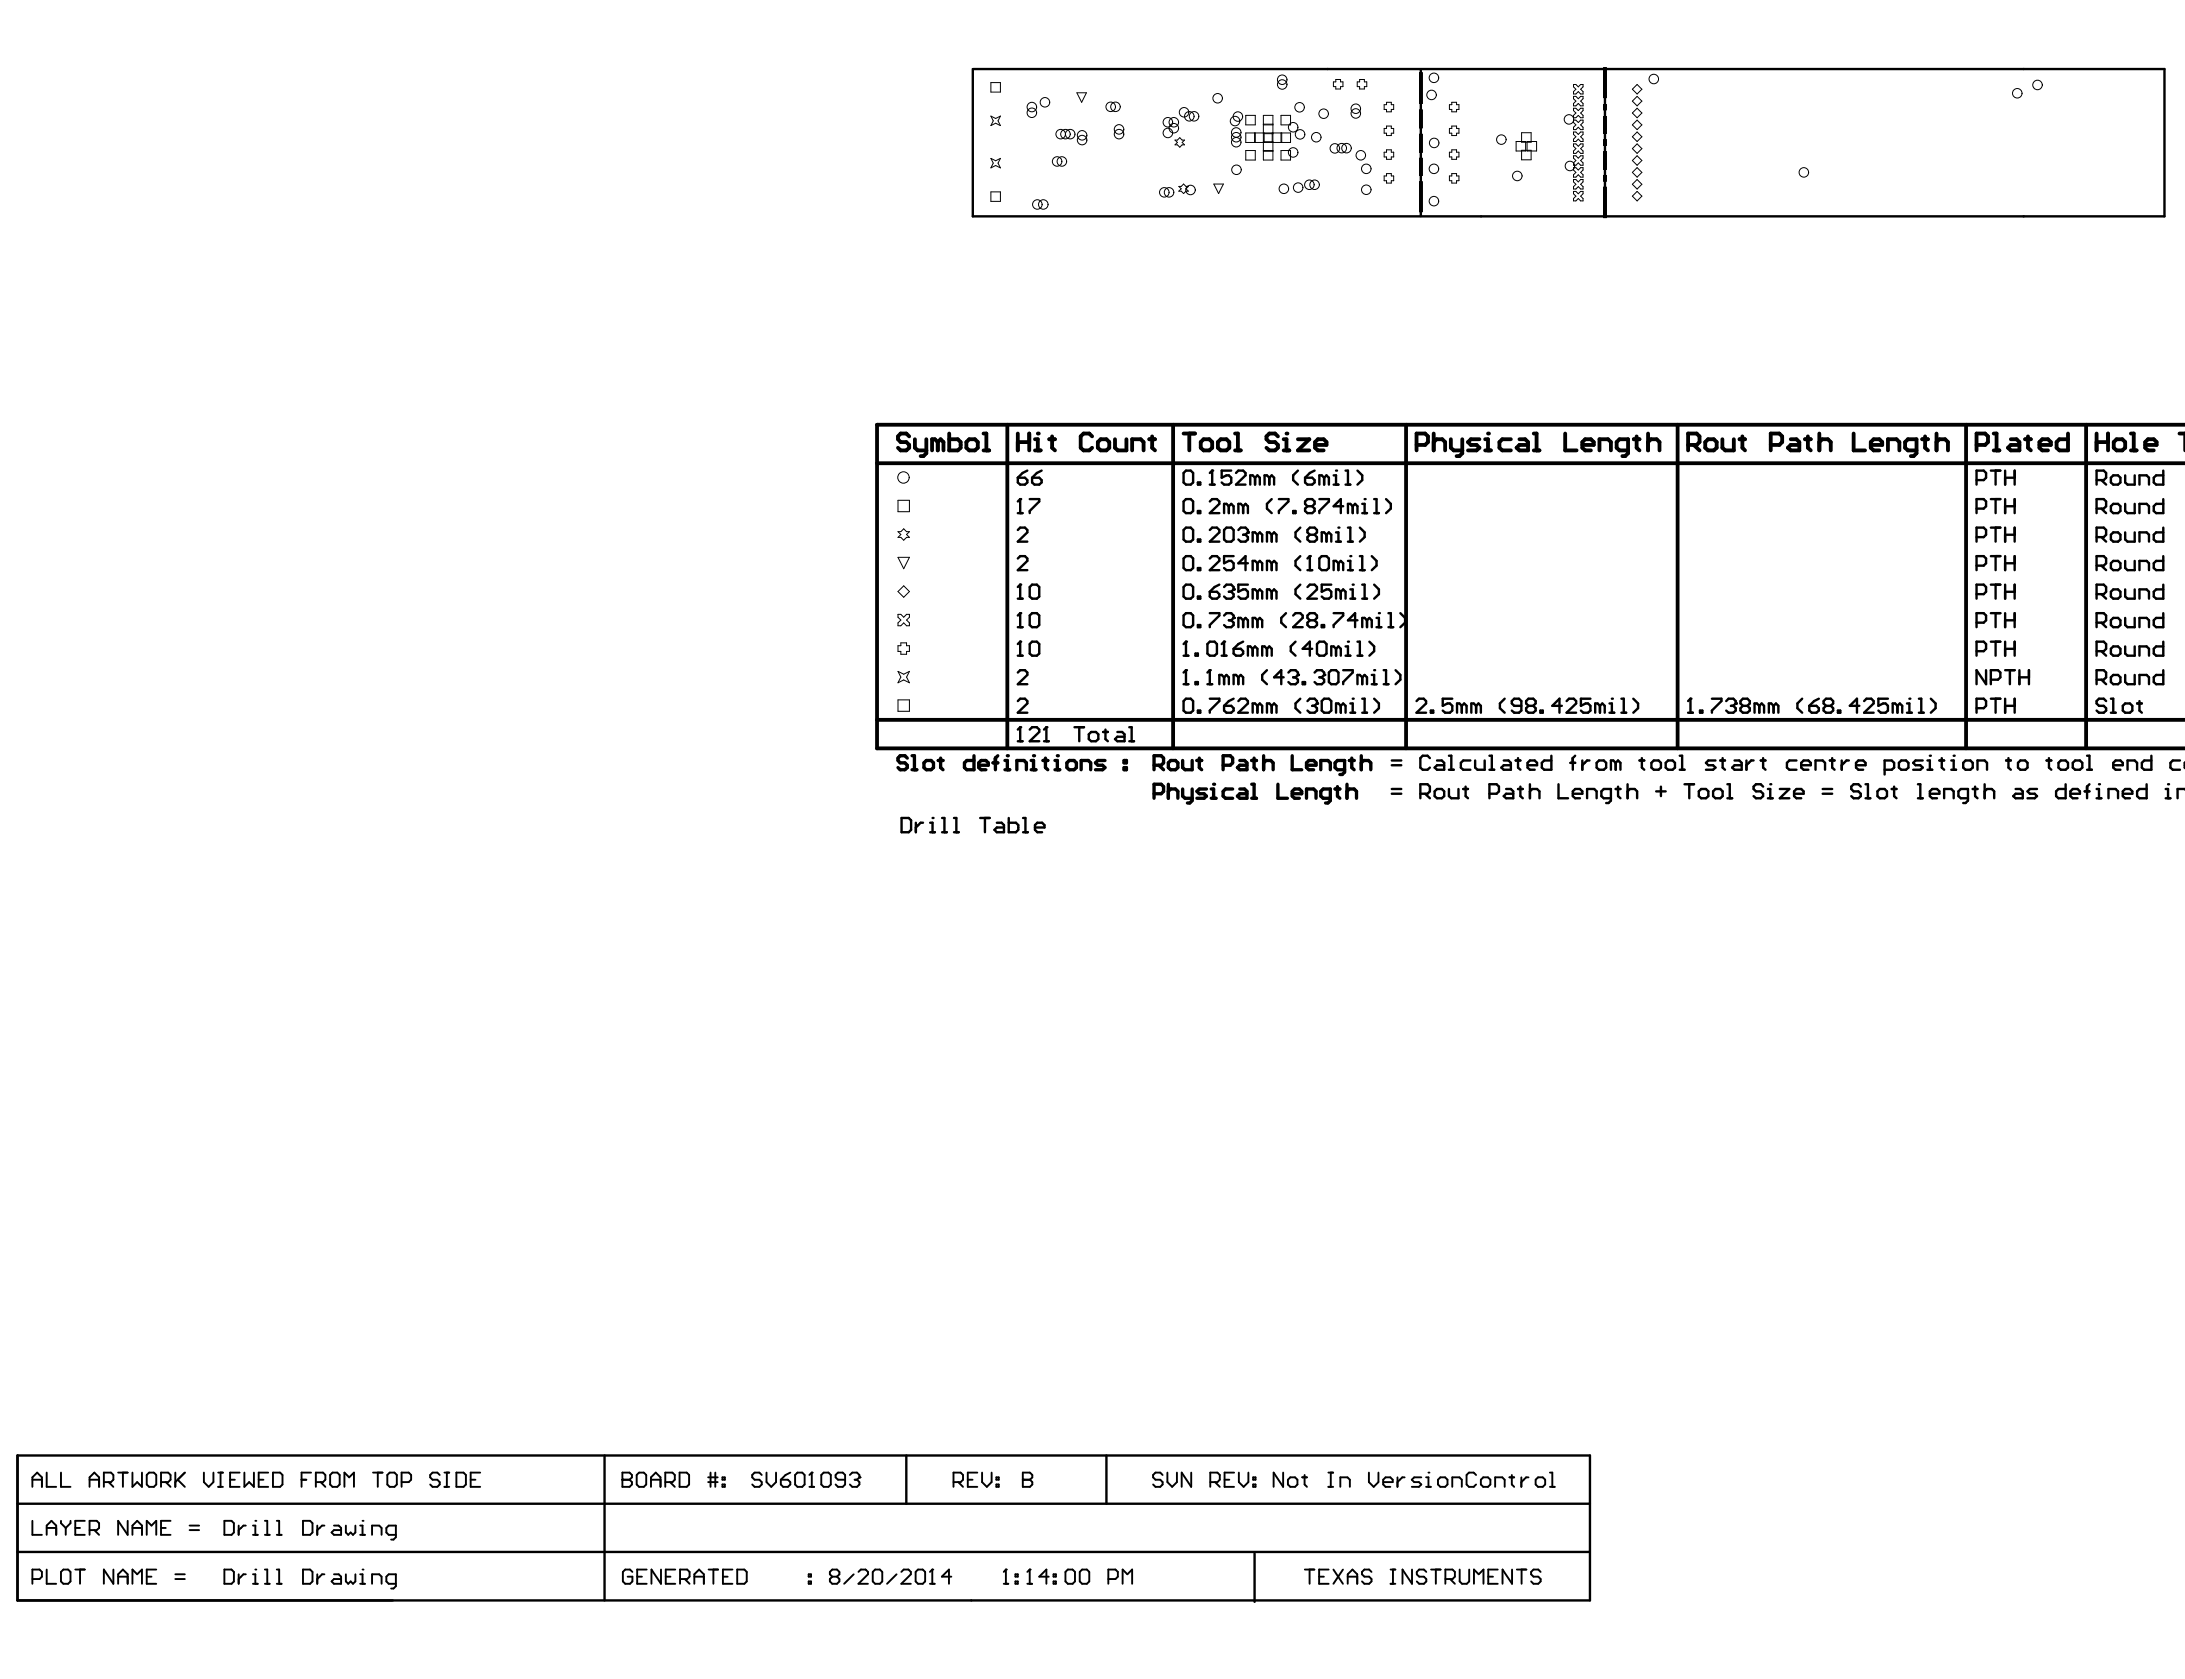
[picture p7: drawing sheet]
<svg xmlns="http://www.w3.org/2000/svg" width="271mm" height="208mm" viewBox="0 0 271 208" stroke-linecap="round" stroke-linejoin="round" font-family="sans-serif">
<g fill="none" stroke="#000" stroke-width=".12">
<path d="M122.9 19.6l.6 .3 .5-.3-.2 .6 .2 .6-.5-.3-.6 .3 .3-.6zM122.9 14.4l.6 .3 .5-.3-.2 .6 .2 .6-.5-.3-.6 .3 .3-.6zM122.9 10.2h1.1v1.2h-1.1zM133.5 11.5h1.2l-.6 1.2zM145.7 17.4h.3l.3-.3 .3 .3h.3l-.3 .3 .3 .3h-.3l-.3 .2-.3-.2h-.3l.3-.3zM154.5 14.3h1.2v1.2h-1.2zM154.5 16.5h5.5v1.2h-5.5zM154.5 18.7h1.2v1.1h-1.2zM155.6 16.5v1.2M155.7 16.5v1.2M156.7 14.3h1.1v5.5h-1.1zM156.7 15.5h1.1"/>
<path d="M156.7 18.7h1.1M156.7 15.4h1.1M156.7 16.6h1.1M156.7 17.6h1.1M156.7 18.8h1.1M156.7 16.5v1.2M157.7 16.5v1.2M158.8 14.3h1.2v1.2h-1.2zM158.8 16.5v1.2M158.8 18.7h1.2v1.1h-1.2zM158.9 16.5v1.2M165.3 10.1h.3v-.2h.6v.2h.3v.6h-.3v.3h-.6v-.3h-.3z"/>
<path d="M168.3 10.1h.3v-.2h.6v.2h.3v.6h-.3v.3h-.6v-.3h-.3zM171.6 13h.3v-.3h.6v.3h.3v.6h-.3v.3h-.6v-.3h-.3zM171.6 15.9h.3v-.3h.6v.3h.3v.6h-.3v.3h-.6v-.3h-.3zM171.6 18.9h.3v-.3h.6v.3h.3v.6h-.3v.3h-.6v-.3h-.3zM176 16.7h.3v2.2h-.3zM176 13.7h.3v2.1h-.3zM176 19.6h.3v2.2h-.3zM176 9h.3v3.8h-.3zM179.7 13h.3v-.3h.6v.3h.3v.6h-.3v.3h-.6v-.3h-.3zM179.7 15.9h.3v-.3h.6v.3h.3v.6h-.3v.3h-.6v-.3h-.3zM179.7 18.9h.3v-.3h.6v.3h.3v.6h-.3v.3h-.6v-.3h-.3zM188 17.5h1.2v1.2h-1.2z"/>
<path d="M188.7 16.5h1.2v1.1h-1.2zM188.7 18.6h1.2v1.2h-1.2zM189.4 17.5h1.1v1.2h-1.1zM195.1 16.4h.3l.3 .3 .3-.3h.3v.3l-.3 .3 .3 .2v.3h-.3l-.3-.3-.3 .3h-.3v-.3l.3-.2-.3-.3zM195.1 10.5h.3l.3 .3 .3-.3h.3v.3l-.3 .3 .3 .3v.3h-.3l-.3-.3-.3 .3h-.3v-.3l.3-.3-.3-.3zM195.1 11.9h.3l.3 .3 .3-.3h.3v.3l-.3 .3 .3 .3v.3h-.3l-.3-.3-.3 .3h-.3v-.3l.3-.3-.3-.3zM195.1 13.4h.3l.3 .3 .3-.3h.3v.3l-.3 .3 .3 .3v.3h-.3l-.3-.3-.3 .3h-.3v-.3l.3-.3-.3-.3zM195.1 14.9h.3l.3 .3 .3-.3h.3v.3l-.3 .3 .3 .3v.3h-.3l-.3-.3-.3 .3h-.3v-.3l.3-.3-.3-.3zM195.1 17.8h.3l.3 .3 .3-.3h.3v.3l-.3 .3 .3 .3v.3h-.3l-.3-.3-.3 .3h-.3v-.3l.3-.3-.3-.3zM195.1 19.3h.3l.3 .3 .3-.3h.3v.3l-.3 .3 .3 .3v.3h-.3l-.3-.3-.3 .3h-.3v-.3l.3-.3-.3-.3zM198.9 17.3h.3v.7h-.3zM198.9 15.9h.3v.6h-.3z"/>
<path d="M198.9 13h.3v.6h-.3zM198.9 11.5h.3v.6h-.3zM198.9 18.8h.3v1.5h-.3zM198.9 14.4h.3v1.5h-.3zM198.9 8.4h.3v3.1h-.3zM202.4 18.4l.6-.6 .6 .6-.6 .6zM202.4 15.5l.6-.6 .6 .6-.6 .6zM202.4 11.1l.6-.6 .6 .6-.6 .6zM202.4 17l.6-.6 .6 .6-.6 .5zM202.4 14l.6-.6 .6 .6-.6 .6zM202.4 12.5l.6-.6 .6 .6-.6 .6zM202.4 19.9l.6-.6 .6 .6-.6 .6z"/>
<path d="M122.9 23.8h1.1v1.2h-1.1zM146.2 23.1h.3l.3-.3 .3 .3h.3l-.3 .3 .3 .3h-.3l-.3 .3-.3-.3h-.3l.3-.3zM150.5 22.8h1.2l-.6 1.2zM171.6 21.8h.3v-.3h.6v.3h.3v.6h-.3v.3h-.6v-.3h-.3zM176 22.6h.3v3.6h-.3zM179.7 21.8h.3v-.3h.6v.3h.3v.6h-.3v.3h-.6v-.3h-.3zM195.1 22.3h.3l.3 .3 .3-.3h.3v.3l-.3 .2 .3 .3v.3h-.3l-.3-.3-.3 .3h-.3v-.3l.3-.3-.3-.2zM195.1 20.8h.3l.3 .3 .3-.3h.3v.3l-.3 .3 .3 .3v.3h-.3l-.3-.3-.3 .3h-.3v-.3l.3-.3-.3-.3zM195.1 23.7h.3l.3 .3 .3-.3h.3v.3l-.3 .3 .3 .3v.3h-.3l-.3-.3-.3 .3h-.3v-.3l.3-.3-.3-.3zM198.9 23.2h.3v.7h-.3zM198.9 21.8h.3v.6h-.3zM198.9 20.3h.3v.7h-.3z"/>
<path d="M198.9 23.9h.3v3.1h-.3zM202.4 22.8l.6-.5 .6 .5-.6 .6zM202.4 24.3l.6-.6 .6 .6-.6 .6zM202.4 21.4l.6-.6 .6 .6-.6 .6zM111.3 62h1.5v1.4h-1.5zM111.3 76.2h.4l.4 .3 .3-.3h.4v.3l-.4 .4 .4 .3v.4h-.4l-.3-.4-.4 .4h-.4v-.4l.4-.3-.4-.4zM111.3 65.9h.4l.4-.3 .3 .3h.4l-.4 .4 .4 .3h-.4l-.3 .4-.4-.4h-.4l.4-.3zM111.3 69.1h1.5l-.7 1.4zM111.3 73.3l.8-.7 .7 .7-.7 .7zM111.3 80h.4v-.3h.7v.3h.4v.8h-.4v.3h-.7v-.3h-.4zM111.3 86.8h1.5v1.4h-1.5zM111.3 83.2l.8 .4 .7-.4-.4 .7 .4 .7-.7-.3-.8 .3 .4-.7z"/>
<circle cx="127.9" cy="14" r=".59"/>
<circle cx="127.9" cy="13.3" r=".59"/>
<circle cx="129.6" cy="12.7" r=".59"/>
<circle cx="131.5" cy="16.6" r=".59"/>
<circle cx="132.1" cy="16.6" r=".59"/>
<circle cx="132.7" cy="16.6" r=".59"/>
<circle cx="134.2" cy="16.8" r=".59"/>
<circle cx="134.2" cy="17.4" r=".59"/>
<circle cx="137.7" cy="13.2" r=".59"/>
<circle cx="138.3" cy="13.2" r=".59"/>
<circle cx="138.8" cy="16" r=".59"/>
<circle cx="138.8" cy="16.6" r=".59"/>
<circle cx="144.8" cy="15.2" r=".59"/>
<circle cx="144.8" cy="16.5" r=".59"/>
<circle cx="145.6" cy="15.2" r=".59"/>
<circle cx="145.6" cy="15.9" r=".59"/>
<circle cx="146.8" cy="13.9" r=".59"/>
<circle cx="147.5" cy="14.4" r=".59"/>
<circle cx="148.1" cy="14.4" r=".59"/>
<circle cx="151" cy="12.2" r=".59"/>
<circle cx="153.1" cy="15" r=".59"/>
<circle cx="153.3" cy="17.6" r=".59"/>
<circle cx="153.3" cy="17" r=".59"/>
<circle cx="153.3" cy="16.4" r=".59"/>
<circle cx="153.5" cy="14.4" r=".59"/>
<circle cx="159" cy="10.5" r=".59"/>
<circle cx="159" cy="9.9" r=".59"/>
<circle cx="160.3" cy="15.8" r=".59"/>
<circle cx="160.3" cy="18.9" r=".59"/>
<circle cx="161.1" cy="13.3" r=".59"/>
<circle cx="161.2" cy="16.7" r=".59"/>
<circle cx="163.2" cy="17" r=".59"/>
<circle cx="164.1" cy="14.1" r=".59"/>
<circle cx="165.5" cy="18.4" r=".59"/>
<circle cx="166.4" cy="18.4" r=".59"/>
<circle cx="167" cy="18.4" r=".59"/>
<circle cx="168.1" cy="13.5" r=".59"/>
<circle cx="168.1" cy="14.1" r=".59"/>
<circle cx="168.7" cy="19.3" r=".59"/>
<circle cx="177.5" cy="11.8" r=".59"/>
<circle cx="177.8" cy="9.6" r=".59"/>
<circle cx="177.8" cy="17.7" r=".59"/>
<circle cx="186.2" cy="17.3" r=".59"/>
<circle cx="194.6" cy="14.8" r=".59"/>
<circle cx="205.1" cy="9.8" r=".59"/>
<circle cx="250.1" cy="11.6" r=".59"/>
<circle cx="252.6" cy="10.5" r=".59"/>
<circle cx="128.6" cy="25.3" r=".59"/>
<circle cx="129.4" cy="25.3" r=".59"/>
<circle cx="131.1" cy="20" r=".59"/>
<circle cx="131.7" cy="20" r=".59"/>
<circle cx="144.4" cy="23.8" r=".59"/>
<circle cx="145" cy="23.8" r=".59"/>
<circle cx="147.6" cy="23.6" r=".59"/>
<circle cx="153.3" cy="21" r=".59"/>
<circle cx="159.2" cy="23.4" r=".59"/>
<circle cx="161" cy="23.3" r=".59"/>
<circle cx="162.4" cy="22.9" r=".59"/>
<circle cx="163" cy="22.9" r=".59"/>
<circle cx="169.4" cy="23.5" r=".59"/>
<circle cx="169.4" cy="20.9" r=".59"/>
<circle cx="177.8" cy="24.9" r=".59"/>
<circle cx="177.8" cy="20.9" r=".59"/>
<circle cx="188.1" cy="21.8" r=".59"/>
<circle cx="194.7" cy="20.6" r=".59"/>
<circle cx="223.7" cy="21.4" r=".59"/>
<circle cx="112" cy="59.2" r=".71"/>
</g>
<g fill="none" stroke="#000" stroke-width=".3">
<path d="M120.6 8.6v18.2h147.8v-18.2h-147.7M176.2 8.7v18.1M199 8.7v18M126.2 59.2h.9l.3 .3v.3l-.3 .3h-.6l-.3-.3zM127.4 58.3l-.6 .3-.6 .6M128 59.2h.9l.3 .3v.3l-.3 .3h-.6l-.3-.3zM129.2 58.3l-.6 .3-.6 .6M146.8 58.6l.3-.3h.5l.3 .3v1.2l-.3 .3h-.5l-.3-.3zM148.5 59.8h.3v.3h-.3zM150.3 58.3h.1M150.3 58.3v1.8M150.3 58.3l-.3 .3"/>
<path d="M152.7 58.3h-1.2v.9l.6-.3h.3l.3 .3v.6l-.3 .3h-.6l-.3-.3M153.3 58.6l.3-.3h.5l.3 .3v.3l-1.1 1.2h1.1M155.6 59.2l-.3-.3h-.3v1.2M155.6 59.2v.9M155.6 59.2l.3-.3 .3 .3v.9M157.4 59.2l-.3-.3h-.3v1.2M157.4 59.2v.9M157.4 59.2l.3-.3 .3 .3v.9M160.9 58.3l-.6 .6v.6l.6 .6M161.8 59.2h.9l.3 .3v.3l-.3 .3h-.6l-.3-.3zM163 58.3l-.6 .3-.6 .6M164.2 59.2l-.3-.3h-.3v1.2"/>
<path d="M164.2 59.2v.9M164.2 59.2l.3-.3 .3 .3v.9M165.4 58.9h.3v1.2M165.7 58.3h.1M166.8 58.3h.3v1.8M168.3 58.3l.6 .6v.6l-.6 .6M245.1 59.5h.9l.3-.3v-.6l-.3-.3h-.9v1.8M246.9 58.3h1.1M247.4 58.3v1.8M248.6 59.2h1.2M248.6 58.3v1.8M249.8 58.3v1.8"/>
<path d="M260 59.5h.9l.3-.3v-.6l-.3-.3h-.9v1.8M260.6 59.5l.6 .6M261.7 59.2l.3-.3h.6l.3 .3v.6l-.3 .3h-.6l-.3-.3zM263.5 58.9v.9l.3 .3h.9v-1.2M268.2 58.3v1.8h-.8l-.3-.3v-.6l.3-.3h.8M126.2 65.7l.3-.3h.6l.3 .3v.3l-1.2 1.1h1.2M126.2 69.2l.3-.3h.6l.3 .3v.3l-1.2 1.2h1.2M126.2 63.6h.6M126.2 74.2h.6M126.2 77.7h.6M126.5 61.9h.1M126.5 72.5h.1"/>
<path d="M126.5 76h.1M126.5 79.5h.1M126.5 61.9v1.7M126.5 72.5v1.7M126.5 76v1.7M126.5 79.5v1.8M126.5 61.9l-.3 .3M126.5 72.5l-.3 .3M126.5 76l-.3 .3M126.5 79.5l-.3 .3M127.7 61.9h1.2v.3l-1.2 1.1v.3M127.7 72.8l.3-.3h.6l.3 .3v1.1l-.3 .3h-.6l-.3-.3z"/>
<path d="M127.7 76.3l.3-.3h.6l.3 .3v1.2l-.3 .2h-.6l-.3-.2zM127.7 79.8l.3-.3h.6l.3 .3v1.2l-.3 .3h-.6l-.3-.3zM146.8 62.2l.3-.3h.5l.3 .3v1.1l-.3 .3h-.5l-.3-.3zM146.8 65.7l.3-.3h.5l.3 .3v1.2l-.3 .2h-.5l-.3-.2zM146.8 69.2l.3-.3h.5l.3 .3v1.2l-.3 .3h-.5l-.3-.3zM146.8 72.8l.3-.3h.5l.3 .3v1.1l-.3 .3h-.5l-.3-.3zM146.8 76.3l.3-.3h.5l.3 .3v1.2l-.3 .2h-.5l-.3-.2zM147.1 79.5h.1M147.1 79.5v1.8M147.1 79.5l-.3 .3M148.5 63.3h.3v.3h-.3zM148.5 66.9h.3v.2h-.3z"/>
<path d="M148.5 70.4h.3v.3h-.3zM148.5 73.9h.3v.3h-.3zM148.5 77.5h.3v.2h-.3zM149.7 79.8l.3-.3h.6l.3 .3v1.2l-.3 .3h-.6l-.3-.3zM150 60.1h.6M150 69.2l.3-.3h.6l.3 .3v.3l-1.2 1.2h1.2M150 62.2l.3-.3h.6l.3 .3v.3l-1.2 1.1h1.2M150 65.7l.3-.3h.6l.3 .3v.3l-1.2 1.1h1.2M150 73.4h.9l.3 .3v.2l-.3 .3h-.6l-.3-.3zM150 76h1.2v.3l-1.2 1.2v.2M151.2 72.5l-.6 .3-.6 .6M151.8 79.5h.1"/>
<path d="M151.8 65.7l.3-.3h.6l.3 .3v1.2l-.3 .2h-.6l-.3-.2zM151.8 79.5v1.8M151.8 72.8l.3-.3h.6l.3 .3v.3M151.8 76.3l.3-.3h.6l.3 .3v.3M151.8 79.5l-.3 .3M152.4 62.8l-.3-.3h-.3v1.1M152.4 62.8v.8M152.4 62.8l.3-.3 .3 .3v.8M152.4 73.4h.3M152.4 76.9h.3M152.7 73.4l.3 .3v.2l-.3 .3h-.6l-.3-.3M152.7 76.9l.3 .3v.3l-.3 .2h-.6l-.3-.2"/>
<path d="M153 73.1h.1M153 76.6h.1M153 68.9h-1.2v.9l.6-.3h.3l.3 .3v.6l-.3 .3h-.6l-.3-.3M153 73.1l-.3 .3M153 76.6l-.3 .3M153.6 65.7l.3-.3h.5l.3 .3v.3M154.1 62.8l-.2-.3h-.3v1.1M154.1 76.9l-.2-.3h-.3v1.1M154.1 62.8v.8M154.1 76.9v.8M154.1 62.8l.3-.3 .3 .3v.8M154.1 76.9l.3-.3 .3 .3v.8"/>
<path d="M154.1 66.3h.3M154.1 79.5l-.5 .3-.6 .6M154.4 66.3l.3 .3v.3l-.3 .2h-.5l-.3-.2M154.7 66h.1M154.7 69.8h-1.1l.8-.9v1.8M154.7 72.5h-1.1v.9l.5-.3h.3l.3 .3v.5l-.3 .3h-.5l-.3-.3M154.7 66l-.3 .3M155.9 66.3l-.3-.3h-.3v1.1M155.9 66.3l.3-.3 .3 .3v.8M155.9 69.8l-.3-.3h-.3v1.2M155.9 73.4l-.3-.3h-.3v1.1M155.9 76.9l-.3-.3h-.3v1.1"/>
<path d="M155.9 66.3v.8M155.9 69.8v.9M155.9 73.4v.8M155.9 76.9v.8M155.9 69.8l.3-.3 .3 .3v.9M155.9 73.4l.3-.3 .3 .3v.8M155.9 76.9l.3-.3 .3 .3v.8M157.7 66.3l-.3-.3h-.3v1.1M157.7 66.3l.3-.3 .3 .3v.8M157.7 61.9l-.6 .6v.6l.6 .5M157.7 69.8l-.3-.3h-.3v1.2M157.7 73.4l-.3-.3h-.3v1.1"/>
<path d="M157.7 66.3v.8M157.7 69.8v.9M157.7 73.4v.8M157.7 69.8l.3-.3 .3 .3v.9M157.7 73.4l.3-.3 .3 .3v.8M158.6 61.9h1.2v.3l-1.2 1.1v.3M159.5 76l-.6 .6v.6l.6 .5M160.3 63.3h.3v.3h-.3zM160.3 76.3l.3-.3h.6l.3 .3v.3l-1.2 1.1h1.2M160.6 79.5l-.5 .6v.6l.5 .6M161.2 65.4l-.6 .6v.6l.6 .5M161.2 68.9l-.6 .6v.6l.6 .6"/>
<path d="M161.2 72.5l-.6 .6v.6l.6 .5M162.1 62.8l-.3-.3v-.3l.3-.3h.6l.3 .3v.3l-.3 .3M162.1 62.8l-.3 .3v.2l.3 .3h.6l.3-.3v-.2l-.3-.3M162.1 62.8h.6M162.1 72.8l.3-.3h.6l.3 .3v.3l-1.2 1.1h1.2M162.1 70.7h.6M162.4 68.9h.1M162.4 66.3l-.3 .3v.3l.3 .2h.6l.3-.2v-.3l-.3-.3M162.4 66.3l-.3-.3v-.3l.3-.3h.6l.3 .3v.3l-.3 .3M162.4 76.9l-.3-.3v-.3l.3-.3h.6l.3 .3v.3l-.3 .3M162.4 66.3h.6M162.4 76.9l-.3 .3v.3l.3 .2h.6l.3-.2v-.3l-.3-.3"/>
<path d="M162.4 68.9v1.8M162.4 68.9l-.3 .3M162.4 76.9h.6M163.3 79.8l.3-.3h.6l.3 .3v1.2l-.3 .3h-.6l-.3-.3zM163.6 61.9h1.2v.3l-1.2 1.1v.3M163.6 69.2l.3-.3h.6l.3 .3v1.2l-.3 .3h-.6l-.3-.3zM163.9 77.5h.3v.2h-.3zM164.5 66.3l-.3-.3h-.3v1.1M164.5 66.3l.3-.3 .3 .3v.8M164.5 66.3v.8M165.1 72.5h-1.2v.9l.6-.3h.3l.3 .3v.5l-.3 .3h-.6l-.3-.3M165.4 60.1h.6"/>
<path d="M165.4 76h1.2v.3l-1.2 1.2v.2M165.7 67.1h.6M165.7 66h.3v1.1M166 65.4h.1M166 69.8l.3-.3 .3 .3v.9M166 69.8l-.3-.3h-.3v1.2M166 69.8v.9M166.3 73.4l.3-.3 .2 .3v.8M166.3 73.4l-.3-.3h-.3v1.1M166.3 73.4v.8M166.6 62.8h-1.2l.9-.9v1.7M166.8 60.1h.6"/>
<path d="M167.1 79.5h.1M167.1 67.1h.6M167.1 65.4h.3v1.7M167.1 69.5h.3v1.2M167.1 70.7h.6M167.4 68.9h.1M167.4 73.1h.3v1.1M167.4 74.2h.6M167.7 72.5h.1M167.7 62.8l-.3-.3h-.3v1.1M167.7 62.8l.3-.3 .3 .3v.8M167.7 62.8v.8"/>
<path d="M168.3 76.9h-1.2l.9-.9v1.7M168.3 79.5h.3v1.8M168.6 68.9h.3v1.8M168.6 65.4l.6 .6v.6l-.6 .5M168.6 70.7h.6M168.9 63.6h.6M168.9 62.5h.3v1.1M168.9 72.5h.3v1.7M168.9 74.2h.6M169.2 61.9h.1M169.5 76.9l-.3-.3h-.3v1.1M169.5 76.9v.8"/>
<path d="M169.5 76.9l.3-.3 .3 .3v.8M169.8 79.5l.6 .6v.6l-.6 .6M170.1 68.9l.6 .6v.6l-.6 .6M170.4 63.6h.6M170.4 61.9h.3v1.7M170.4 72.5l.6 .6v.6l-.6 .5M170.7 76.6h.3v1.1M170.7 77.7h.6M171 76h.1M171.9 61.9l.6 .6v.6l-.6 .5M172.2 76h.3v1.7M172.2 77.7h.6"/>
<path d="M173.6 76l.6 .6v.6l-.6 .5M245.1 63.1h.9l.3-.3v-.6l-.3-.3h-.9v1.7M245.1 66.6h.9l.3-.3v-.6l-.3-.3h-.9v1.7M245.1 70.1h.9l.3-.3v-.6l-.3-.3h-.9v1.8M245.1 73.7h.9l.3-.3v-.6l-.3-.3h-.9v1.7M245.1 77.2h.9l.3-.3v-.6l-.3-.3h-.9v1.7M246.9 61.9h1.1M246.9 65.4h1.1M246.9 68.9h1.1M246.9 72.5h1.1M246.9 76h1.1M246.9 79.5h1.1"/>
<path d="M247.4 61.9v1.7M247.4 65.4v1.7M247.4 68.9v1.8M247.4 72.5v1.7M247.4 76v1.7M247.4 79.5v1.8M248.6 61.9v1.7M248.6 65.4v1.7M248.6 68.9v1.8M248.6 72.5v1.7M248.6 76v1.7M248.6 79.5v1.8"/>
<path d="M248.6 62.8h1.2M248.6 66.3h1.2M248.6 69.8h1.2M248.6 73.4h1.2M248.6 76.9h1.2M249.8 61.9v1.7M249.8 65.4v1.7M249.8 68.9v1.8M249.8 72.5v1.7M249.8 76v1.7M249.8 79.5v1.8M260 63.1h.9l.3-.3v-.6l-.3-.3h-.9v1.7"/>
<path d="M260 66.6h.9l.3-.3v-.6l-.3-.3h-.9v1.7M260 70.1h.9l.3-.3v-.6l-.3-.3h-.9v1.8M260 73.7h.9l.3-.3v-.6l-.3-.3h-.9v1.7M260 77.2h.9l.3-.3v-.6l-.3-.3h-.9v1.7M260.6 63.1l.6 .5M260.6 66.6l.6 .5M260.6 70.1l.6 .6M260.6 73.7l.6 .5M260.6 77.2l.6 .5M261.7 62.8l.3-.3h.6l.3 .3v.5l-.3 .3h-.6l-.3-.3zM261.7 66.3l.3-.3h.6l.3 .3v.6l-.3 .2h-.6l-.3-.2zM261.7 69.8l.3-.3h.6l.3 .3v.6l-.3 .3h-.6l-.3-.3z"/>
<path d="M261.7 73.4l.3-.3h.6l.3 .3v.5l-.3 .3h-.6l-.3-.3zM261.7 76.9l.3-.3h.6l.3 .3v.6l-.3 .2h-.6l-.3-.2zM263.5 62.5v.8l.3 .3h.9v-1.1M263.5 66v.9l.3 .2h.9v-1.1M263.5 69.5v.9l.3 .3h.9v-1.2M263.5 73.1v.8l.3 .3h.9v-1.1M263.5 76.6v.9l.3 .2h.9v-1.1M265.3 60.1v-1.2h.9l.3 .3v.9M265.3 63.6v-1.1h.9l.3 .3v.8M265.3 67.1v-1.1h.9l.3 .3v.8M265.3 70.7v-1.2h.9l.3 .3v.9M265.3 74.2v-1.1h.9l.3 .3v.8"/>
<path d="M265.3 77.7v-1.1h.9l.3 .3v.8M268.2 61.9v1.7h-.8l-.3-.3v-.5l.3-.3h.8M268.2 65.4v1.7h-.8l-.3-.2v-.6l.3-.3h.8M268.2 68.9v1.8h-.8l-.3-.3v-.6l.3-.3h.8M268.2 72.5v1.7h-.8l-.3-.3v-.5l.3-.3h.8M268.2 76v1.7h-.8l-.3-.2v-.6l.3-.3h.8M268.2 79.5v1.8h-.8l-.3-.3v-.6l.3-.3h.8M126.2 83.4l.3-.3h.6l.3 .3v.3l-1.2 1.1h1.2M126.2 86.9l.3-.3h.6l.3 .3v.3l-1.2 1.2h1.2M126.2 81.3h.6M126.2 91.9h.6M126.5 90.2h.1"/>
<path d="M126.5 90.2l-.3 .2M126.5 90.2v1.7M127.7 90.4l.3-.2h.6l.3 .2v.3l-1.2 1.2h1.2M129.5 91.9h.5M129.7 90.2h.1M129.7 90.2v1.7M129.7 90.2l-.2 .2M133.2 90.2h1.2M133.8 90.2v1.7M135 91l.3-.3h.6l.3 .3v.6l-.3 .3h-.6l-.3-.3zM136.8 90.7h.6M137.1 90.4v1.2l.3 .3"/>
<path d="M138.6 90.7h.5l.3 .3v.9h-.8l-.3-.3 .3-.3h.8M140 91.9h.6M140 90.2h.3v1.7M146.8 86.9l.3-.3h.5l.3 .3v1.2l-.3 .3h-.5l-.3-.3zM146.8 81.3h.6M146.8 84.8h.6M147.1 83.1h.1M147.1 83.1v1.7M147.1 83.1l-.3 .3M148.2 81h.3v.3h-.3zM148.2 84.6h.3v.2h-.3zM148.5 88.1h.3v.3h-.3z"/>
<path d="M149.7 84.8h.6M150 83.1h.1M150 86.6h1.2v.3l-1.2 1.2v.3M150 83.1v1.7M150 83.1l-.3 .3M151.5 81.3h.6M151.8 84l-.3-.3h-.3v1.1M151.8 84v.8M151.8 87.5h.9l.3 .3v.3l-.3 .3h-.6l-.3-.3zM151.8 84l.3-.3 .3 .3v.8M153 80.4h.9l.2 .3v.3l-.2 .3h-.6l-.3-.3zM153 86.6l-.6 .3-.6 .6"/>
<path d="M153.6 84l-.3-.3h-.3v1.1M153.6 84v.8M153.6 84l.3-.3 .2 .3v.8M153.6 86.9l.3-.3h.5l.3 .3v.3l-1.1 1.2h1.1M155.3 80.4l-.3-.3h-.3v1.2M155.3 80.4v.9M155.3 80.4l.3-.3 .3 .3v.9M155.9 87.5l-.3-.3h-.3v1.2M155.9 87.5v.9M155.9 87.5l.3-.3 .3 .3v.9M157.1 80.4v.9M157.1 80.4l-.3-.3h-.3v1.2"/>
<path d="M157.1 83.1l-.6 .6v.6l.6 .5M157.1 80.4l.3-.3 .3 .3v.9M157.7 87.5l-.3-.3h-.3v1.2M157.7 87.5v.9M157.7 87.5l.3-.3 .3 .3v.9M159.2 84h-1.2l.9-.9v1.7M159.8 83.4l.3-.3h.5l.3 .3v.3M160.3 84h.3M160.6 84l.3 .3v.3l-.3 .2h-.5l-.3-.2M160.9 83.7h.1M160.9 83.7l-.3 .3M161.2 86.6l-.6 .6v.6l.6 .6"/>
<path d="M161.5 84.6h.3v.2h-.3zM162.1 86.9l.3-.3h.6l.3 .3v.3M162.7 80.4h-1.2l.9-.9v1.8M162.7 87.5h.3M163 83.4l.3-.3h.6l.3 .3v.3M163 87.5l.3 .3v.3l-.3 .3h-.6l-.3-.3M163.3 87.2h.1M163.3 87.2l-.3 .3M163.6 84h.3M163.9 84l.3 .3v.3l-.3 .2h-.6l-.3-.2M163.9 86.9l.3-.3h.6l.3 .3v1.2l-.3 .3h-.6l-.3-.3zM164.2 83.7h.1"/>
<path d="M164.2 83.7l-.3 .3M164.8 83.4l.3-.3h.6l.3 .3v1.2l-.3 .2h-.6l-.3-.2zM165.7 80.4v.9M165.7 80.4l.3-.3 .3 .3v.9M165.7 80.4l-.3-.3h-.3v1.2M166.3 87.5l-.3-.3h-.3v1.2M166.3 87.5v.9M166.3 87.5l.3-.3 .2 .3v.9M166.6 83.1h1.1v.3l-1.1 1.2v.2M166.8 80.1h.3v1.2M166.8 81.3h.6M167.4 87.2h.3v1.2"/>
<path d="M167.4 88.4h.6M167.7 86.6h.1M168.3 81.3h.6M168.9 84v.8M168.9 84l-.3-.3h-.3v1.1M168.9 86.6h.3v1.8M168.9 84l.3-.3 .3 .3v.8M168.9 88.4h.6M170.1 83.7h.3v1.1M170.1 84.8h.6M170.4 83.1h.1M170.4 86.6l.6 .6v.6l-.6 .6"/>
<path d="M171.6 84.8h.6M171.6 83.1h.3v1.7M172.6 94.9h1.2M172.6 94.3h1.2M172.6 98.4h1.2M172.6 97.8h1.2M173 83.1l.6 .6v.6l-.6 .5M175.6 86.9l.3-.3h.6l.3 .3v.3l-1.2 1.2h1.2M176.1 98.4h.9l.3-.3v-.6l-.3-.3h-.9v1.8M176.7 98.4l.6 .6M177.3 94l-.3-.3h-.6l-.3 .3v1.2l.3 .2h.6l.3-.2M177.4 88.1h.3v.3h-.3z"/>
<path d="M177.9 98.1l.3-.3h.6l.3 .3v.6l-.3 .3h-.6l-.3-.3zM178.2 94.3h.6l.3 .3v.8h-.9l-.3-.2 .3-.3h.9M179.7 93.7h.3v1.7M179.7 95.4h.6M179.7 97.8v.9l.3 .3h.8v-1.2M180.1 86.6h-1.2v.9l.6-.3h.3l.3 .3v.6l-.3 .3h-.6l-.3-.3M181.3 87.5l-.3-.3h-.3v1.2M181.3 87.5v.9M181.3 87.5l.3-.3 .2 .3v.9M181.4 97.8h.6M181.7 97.5v1.2l.3 .3M182.3 94.3h-.9l-.3 .3v.6l.3 .2h.9"/>
<path d="M182.9 94.3v.9l.3 .2h.9v-1.1M183 87.5l-.3-.3h-.3v1.2M183 87.5v.9M183 87.5l.3-.3 .3 .3v.9M184.7 93.7h.3v1.7M184.7 95.4h.6M184.7 98.4h.9l.3-.3v-.6l-.3-.3h-.9v1.8M186.5 94.3h.5l.3 .3v.8h-.8l-.3-.2 .3-.3h.8M186.6 86.6l-.6 .6v.6l.6 .6M186.8 97.8h.5l.3 .3v.9h-.8l-.3-.3 .3-.3h.8M187.9 94.3h.6M188.2 94v1.2l.3 .2"/>
<path d="M188.2 97.8h.6M188.5 97.5v1.2l.3 .3M188.6 87.5h-.8l-.3-.3v-.3l.3-.3h.5l.3 .3v1.2l-.3 .3h-.5l-.3-.3M189.4 94.9h1.2v-.3l-.3-.3h-.6l-.3 .3v.6l.3 .2h.6M189.5 87.5l-.3 .3v.3l.3 .3h.6l.3-.3v-.3l-.3-.3M189.5 87.5l-.3-.3v-.3l.3-.3h.6l.3 .3v.3l-.3 .3M189.5 87.5h.6M189.7 98.1l.3-.3h.6l.3 .3v.9M189.7 97.2v1.8M191 88.1h.3v.3h-.3zM192.4 93.7v1.7h-.9l-.3-.2v-.6l.3-.3h.9M193.3 97.2v1.8h1.1"/>
<path d="M193.7 87.5h-1.2l.9-.9v1.8M194.3 86.9l.3-.3h.5l.3 .3v.3l-1.1 1.2h1.1M194.7 94.6h.6M195 98.4h1.2v-.3l-.3-.3h-.6l-.3 .3v.6l.3 .3h.6M195.3 93.7l-.3 .3v1.4M196.2 94.3v1.1M196.8 99v-1.2h.9l.3 .3v.9M197.1 94.3h-.3l-.6 .6M197.2 86.6h-1.2v.9l.6-.3h.3l.3 .3v.6l-.3 .3h-.6l-.3-.3M198 94.6l.3-.3h.6l.3 .3v.6l-.3 .2h-.6l-.3-.2zM198.4 87.5l-.3-.3h-.3v1.2M198.4 87.5v.9"/>
<path d="M198.4 87.5l.3-.3 .3 .3v.9M199.6 88.4h.6M199.6 87.2h.3v1.2M199.7 99h-.8l-.3-.3v-.6l.3-.3h.8v1.5l-.2 .2h-.3M199.9 86.6h.1M200.3 94.6l-.3-.3h-.3v1.1M200.3 94.6v.8M200.3 94.6l.3-.3 .3 .3v.8M200.3 97.8h.6M200.6 97.5v1.2l.3 .3M201 88.4h.6M201 86.6h.3v1.8"/>
<path d="M201.8 98.1l.3-.3h.6l.3 .3v.9M201.8 97.2v1.8M202.5 86.6l.6 .6v.6l-.6 .6M203.3 94.3h.6M203.6 94v1.2l.3 .2M204.8 94.6l.3-.3h.6l.3 .3v.6l-.3 .2h-.6l-.3-.2zM205.4 98.1h1.1M206 97.5v1.2M206.5 94.6l.3-.3h.6l.3 .3v.6l-.3 .2h-.6l-.3-.2zM208.3 93.7h.3v1.7M208.3 95.4h.6M208.9 97.2h1.2"/>
<path d="M209.3 88.4h.6M209.5 97.2v1.8M209.6 86.6h.1M209.6 86.6v1.8M209.6 86.6l-.3 .3M210.6 98.1l.3-.3h.6l.3 .3v.6l-.3 .3h-.6l-.3-.3zM210.8 88.1h.3v.3h-.3zM212.3 86.6h1.2v.3l-1.2 1.2v.3M212.4 98.1l.3-.3h.6l.3 .3v.6l-.3 .3h-.6l-.3-.3zM212.7 94.3h-.9l-.3 .3 .3 .3h.6l.3 .3-.3 .2h-.9M213.3 94.3h.6M213.6 94v1.2l.3 .2"/>
<path d="M214 86.9l.3-.3h.6l.3 .3v.3M214.2 97.2h.3v1.8M214.2 99h.6M214.6 87.5h.3M214.9 87.5l.3 .3v.3l-.3 .3h-.6l-.3-.3M215.1 94.3h.6l.3 .3v.8h-.9l-.3-.2 .3-.3h.9M215.2 87.2h.1M215.2 87.2l-.3 .3M216.1 87.5l-.3 .3v.3l.3 .3h.6l.3-.3v-.3l-.3-.3M216.1 87.5l-.3-.3v-.3l.3-.3h.6l.3 .3v.3l-.3 .3M216.1 87.5h.6M216.6 94.3v1.1"/>
<path d="M217.4 94.3h-.3l-.5 .6M218.1 87.5l-.2-.3h-.3v1.2M218.1 87.5v.9M218.1 87.5l.3-.3 .3 .3v.9M218.3 94.3h.6M218.6 94v1.2l.3 .2M218.6 97.5l-.3-.3h-.6l-.3 .3v.3l.3 .3h.6l.3 .3v.3l-.3 .3h-.6l-.3-.3M219.2 97.8h.3v1.2M219.2 99h.6M219.5 97.2h.1M219.9 87.5l-.3-.3h-.3v1.2M219.9 87.5v.9"/>
<path d="M219.9 87.5l.3-.3 .3 .3v.9M220.7 97.8h1.2l-1.2 1.2h1.2M222.5 98.4h1.1v-.3l-.3-.3h-.5l-.3 .3v.6l.3 .3h.5M222.8 94.3h-.9l-.3 .3v.6l.3 .2h.9M223.3 94.9h1.2v-.3l-.3-.3h-.6l-.3 .3v.6l.3 .2h.6M223.5 86.6l-.6 .6v.6l.6 .6M224.4 87.5h.8l.3 .3v.3l-.3 .3h-.6l-.2-.3zM225.1 95.4v-1.1h.9l.3 .3v.8M225.5 86.6l-.6 .3-.5 .6M226 98.4h1.2M226 97.8h1.2M226.4 87.5l-.3 .3v.3l.3 .3h.6l.3-.3v-.3l-.3-.3"/>
<path d="M226.4 87.5l-.3-.3v-.3l.3-.3h.6l.3 .3v.3l-.3 .3M226.4 87.5h.6M226.9 94.3h.6M227.2 94v1.2l.3 .2M227.9 88.1h.3v.3h-.3zM228.4 94.3v1.1M229.3 94.3h-.3l-.6 .6M230.1 94.9h1.2v-.3l-.3-.3h-.6l-.3 .3v.6l.3 .2h.6M230.6 87.5h-1.2l.9-.9v1.8M230.7 97.5l-.3-.3h-.6l-.3 .3v.3l.3 .3h.6l.3 .3v.3l-.3 .3h-.6l-.3-.3M231.1 86.9l.3-.3h.6l.3 .3v.3l-1.2 1.2h1.2M231.3 97.2h.3v1.8"/>
<path d="M231.3 99h.6M232.8 98.1l.3-.3h.6l.3 .3v.6l-.3 .3h-.6l-.3-.3zM233.7 95.4h.9l.3-.2v-.6l-.3-.3h-.9v1.7M234.1 86.6h-1.2v.9l.6-.3h.3l.3 .3v.6l-.3 .3h-.6l-.3-.3M234.6 97.8h.6M234.9 97.5v1.2l.3 .3M235.3 87.5l-.3-.3h-.3v1.2M235.3 87.5v.9M235.3 87.5l.3-.3 .3 .3v.9M235.5 94.6l.3-.3h.5l.3 .3v.6l-.3 .2h-.5l-.3-.2zM236.5 88.4h.6M236.5 87.2h.3v1.2"/>
<path d="M236.8 86.6h.1M237.8 97.2h.3v1.8M237.8 99h.6M237.9 88.4h.6M237.9 86.6h.3v1.8M238.4 94.3h-.9l-.3 .3 .3 .3h.6l.3 .3-.3 .2h-.9M239 94.3h.3v1.1M239 95.4h.6M239.3 93.7h.1M239.3 98.4h1.2v-.3l-.3-.3h-.6l-.3 .3v.6l.3 .3h.6M239.4 86.6l.6 .6v.6l-.6 .6M240.5 94.3h.6"/>
<path d="M240.8 94v1.2l.3 .2M241.1 99v-1.2h.9l.2 .3v.9M242 94.3h.2v1.1M242 95.4h.5M242.2 93.7h.1M243.4 94.6l.3-.3h.6l.3 .3v.6l-.3 .2h-.6l-.3-.2zM244 99h-.9l-.3-.3v-.6l.3-.3h.9v1.5l-.3 .2h-.3M244.6 97.8h.6M244.9 97.5v1.2l.3 .3M245.1 80.7h.9l.3-.3v-.6l-.3-.3h-.9v1.8M245.1 87.8h.9l.3-.3v-.6l-.3-.3h-.9v1.8M245.2 95.4v-1.1h.9l.3 .3v.8"/>
<path d="M246.1 98.1l.3-.3h.6l.3 .3v.9M246.1 97.2v1.8M246.3 83.1v1.7l-1.2-1.7v1.7M246.9 84.3h.8l.3-.3v-.6l-.3-.3h-.8v1.7M246.9 86.6h1.1M247.4 86.6v1.8M248.6 86.6v1.8M248.6 80.4h1.2M248.6 83.1h1.2M248.6 87.5h1.2M248.7 94.3h.6M249 94v1.2l.3 .2"/>
<path d="M249.2 83.1v1.7M249.8 86.6v1.8M249.9 97.8h.6l.3 .3v.9h-.9l-.3-.3 .3-.3h.9M250.2 94.6l.3-.3h.6l.3 .3v.6l-.3 .2h-.6l-.3-.2zM250.4 84h1.2M250.4 83.1v1.7M251.6 83.1v1.7M252.6 97.8h-.9l-.3 .3 .3 .3h.6l.3 .3-.3 .3h-.9M253.8 94.3h.6M254.1 94v1.2l.3 .2M255.2 94.6l.3-.3h.6l.3 .3v.6l-.3 .2h-.6l-.3-.2zM256.1 97.2v1.8h-.9l-.2-.3v-.6l.2-.3h.9"/>
<path d="M256.7 98.4h1.2v-.3l-.3-.3h-.6l-.3 .3v.6l.3 .3h.6M257 94.6l.3-.3h.6l.3 .3v.6l-.3 .2h-.6l-.3-.2zM258.5 98.1h.6M258.8 93.7h.3v1.7M258.8 95.4h.6M259.1 97.2l-.3 .3v1.5M260 80.7h.9l.3-.3v-.6l-.3-.3h-.9v1.8M260 84.3h.9l.3-.3v-.6l-.3-.3h-.9v1.7M260 97.8h.3v1.2M260 99h.6M260.3 97.2h.1M260.6 80.7l.6 .6"/>
<path d="M260.6 84.3l.6 .5M261.2 86.9l-.3-.3h-.6l-.3 .3v.3l.3 .3h.6l.3 .3v.3l-.3 .3h-.6l-.3-.3M261.4 99v-1.2h.9l.3 .3v.9M261.7 80.4l.3-.3h.6l.3 .3v.6l-.3 .3h-.6l-.3-.3zM261.7 84l.3-.3h.6l.3 .3v.6l-.3 .2h-.6l-.3-.2zM261.7 88.4h.6M261.7 86.6h.3v1.8M262 94.9h1.2v-.3l-.3-.3h-.6l-.3 .3v.6l.3 .2h.6M263.2 87.5l.3-.3h.6l.3 .3v.6l-.3 .3h-.6l-.3-.3zM263.2 98.4h1.2v-.3l-.3-.3h-.6l-.3 .3v.6l.3 .3h.6M263.5 80.1v.9l.3 .3h.9v-1.2M263.5 83.7v.9l.3 .2h.9v-1.1"/>
<path d="M263.8 95.4v-1.1h.9l.3 .3v.8M265 87.2h.6M265.3 81.3v-1.2h.9l.3 .3v.9M265.3 84.8v-1.1h.9l.3 .3v.8M265.3 86.9v1.2l.3 .3M266.2 97.2v1.8h-.9l-.3-.3v-.6l.3-.3h.9M266.8 93.7v1.7h-.9l-.3-.2v-.6l.3-.3h.9M268.2 83.1v1.7h-.8l-.3-.2v-.6l.3-.3h.8M268.5 97.8h.3v1.2M268.5 99h.6M268.8 97.2h.1M270.3 94.3h-.9l-.3 .3v.6l.3 .2h.9"/>
<path d="M270.9 94.9h.1M271 94.5l-.1 .1v.6h.1M271 97.9l-.1-.1h-.9v1.2M111.8 101.4h.9l.3 .3v1.2l-.3 .3h-.9zM113.6 102v1.2M114.4 102h-.2l-.6 .6M115.3 103.2h.6M115.3 102h.3v1.2M115.6 101.4h.1M116.8 103.2h.6M116.8 101.4h.3v1.8M118.3 103.2h.6"/>
<path d="M118.3 101.4h.3v1.8M121.5 101.4h1.2M122.1 101.4v1.8M123.6 102h.6l.3 .3v.9h-.9l-.3-.3 .3-.3h.9M125.1 101.4v1.8h.9l.3-.3v-.6l-.3-.3h-.9M126.9 103.2h.5M126.9 101.4h.3v1.8M128.3 102.6h1.2v-.3l-.3-.3h-.6l-.3 .3v.6l.3 .3h.6M2.2 180.4v18h194.9v-18h-194.9v18M2.2 192.4h194.9M2.2 186.4h194.9M75 180.4v18"/>
<path d="M112.4 180.4v6M137.2 180.4v6M155.6 192.6v6"/>
</g>
<g fill="none" stroke="#000" stroke-width=".24">
<path d="M4 183.4h1.2M4 184.3v-1.2l.6-.5 .6 .5v1.2M4 188.5v1.8h1.2M4 195.7h.9l.3-.2v-.6l-.3-.3h-.9v1.7M5.8 182.6v1.7h1.2M5.8 190.3v-1.2l.6-.6 .6 .6v1.2M5.8 194.6v1.7h1.2M5.8 189.4h1.2M7.6 182.6v1.7h1.1M7.6 194.9l.3-.3h.5l.3 .3v1.1l-.3 .3h-.5l-.3-.3zM7.6 188.5v.3l.6 .6M8.2 189.4v.9"/>
<path d="M8.7 188.5v.3l-.5 .6M9.3 194.6h1.2M9.3 189.4h.6M9.9 194.6v1.7M10.5 188.5h-1.2v1.8h1.2M11.1 183.4h1.2M11.1 189.7h.9l.3-.3v-.6l-.3-.3h-.9v1.8M11.1 184.3v-1.2l.6-.5 .6 .5v1.2M11.7 189.7l.6 .6M12.9 183.7h.9l.3-.3v-.6l-.3-.2h-.9v1.7M13.5 183.7l.6 .6M14.1 194.6v1.7l-1.2-1.7v1.7"/>
<path d="M14.6 182.6h1.2M14.6 196.3v-1.1l.6-.6 .6 .6v1.1M14.6 195.5h1.2M15.2 182.6v1.7M15.8 188.5v1.8l-1.2-1.8v1.8M16.4 182.6v1.7l.6-.6 .6 .6v-1.7M16.4 190.3v-1.2l.6-.6 .6 .6v1.2M16.4 196.3v-1.7l.6 .6 .6-.6v1.7M16.4 189.4h1.2M18.2 182.8l.3-.2h.6l.3 .2v1.2l-.3 .3h-.6l-.3-.3zM18.2 195.5h.6M18.2 190.3v-1.8l.6 .6 .6-.6v1.8"/>
<path d="M19.4 194.6h-1.2v1.7h1.2M20 183.7h.9l.2-.3v-.6l-.2-.2h-.9v1.7M20 189.4h.6M20.6 183.7l.5 .6M21.1 188.5h-1.1v1.8h1.1M21.7 195.7h1.2M21.7 195.2h1.2M21.7 182.6v1.7M22 183.4l.9 .9M22.9 182.6l-1.2 1.1M23.5 189.7h1.2M23.5 189.1h1.2"/>
<path d="M25.3 182.6v1.1l.6 .6 .6-.6v-1.1M27.1 184.3h.5M27.1 182.6h.5M27.3 182.6v1.7M27.8 194.6h.9l.3 .3v1.1l-.3 .3h-.9zM27.8 188.5h.9l.3 .3v1.2l-.3 .3h-.9zM28.5 183.4h.6M29.6 189.1v1.2M29.6 195.2v1.1M29.7 182.6h-1.2v1.7h1.2M30.3 182.6v1.7l.6-.6 .6 .6v-1.7M30.5 195.2h-.3l-.6 .5"/>
<path d="M30.5 189.1h-.3l-.6 .6M31.4 196.3h.6M31.4 195.2h.3v1.1M31.4 190.3h.6M31.4 189.1h.3v1.2M31.7 194.6h.1M31.7 188.5h.1M32.1 183.4h.6M32.8 194.6h.3v1.7M32.8 196.3h.6M32.8 190.3h.6M32.8 188.5h.3v1.8"/>
<path d="M33.3 182.6h-1.2v1.7h1.2M33.8 182.6h.9l.3 .2v1.2l-.3 .3h-.9zM34.3 194.6h.3v1.7M34.3 196.3h.6M34.3 190.3h.6M34.3 188.5h.3v1.8M37.4 183.4h.6M37.6 194.6h.9l.3 .3v1.1l-.3 .3h-.9zM37.6 188.5h.9l.3 .3v1.2l-.3 .3h-.9zM38.6 182.6h-1.2v1.7M39.2 183.7h.9l.2-.3v-.6l-.2-.2h-.9v1.7M39.3 189.1v1.2"/>
<path d="M39.3 195.2v1.1M39.8 183.7l.5 .6M40.2 195.2h-.3l-.6 .5M40.2 189.1h-.3l-.6 .6M40.9 182.8l.3-.2h.6l.3 .2v1.2l-.3 .3h-.6l-.3-.3zM41.4 195.2h.6l.3 .3v.8h-.9l-.3-.3 .3-.3h.9M41.4 189.1h.6l.3 .3v.9h-.9l-.3-.3 .3-.3h.9M42.7 184.3v-1.7l.6 .5 .6-.5v1.7M42.9 195.2v.8l.3 .3 .3-.3 .3 .3 .3-.3v-.8M42.9 189.1v.9l.3 .3 .3-.3 .3 .3 .3-.3v-.9M44.7 196.3h.5M44.7 195.2h.3v1.1"/>
<path d="M44.7 190.3h.5M44.7 189.1h.3v1.2M45 194.6h.1M45 188.5h.1M46.1 196.3v-1.1h.9l.3 .3v.8M46.1 190.3v-1.2h.9l.3 .3v.9M46.3 182.6h1.1M46.8 182.6v1.7M48 182.8l.3-.2h.6l.3 .2v1.2l-.3 .3h-.6l-.3-.3zM49.1 196.3h-.9l-.3-.3v-.5l.3-.3h.9v1.4l-.3 .3h-.3M49.1 190.3h-.9l-.3-.3v-.6l.3-.3h.9v1.5l-.3 .3h-.3M49.8 183.7h.9l.3-.3v-.6l-.3-.2h-.9v1.7"/>
<path d="M54.5 182.8l-.3-.2h-.6l-.3 .2v.3l.3 .3h.6l.3 .3v.3l-.3 .3h-.6l-.3-.3M55.1 184.3h.6M55.1 182.6h.6M55.4 182.6v1.7M56.6 182.6h.9l.3 .2v1.2l-.3 .3h-.9zM58.4 183.4h.6M59.5 182.6h-1.1v1.7h1.1M77.2 183.4h.1M77.2 182.6h.9l.3 .2v.3l-.3 .3 .3 .3v.3l-.3 .3h-.9zM77.2 183.4h.9M78.4 194.9l-.3-.3h-.6l-.3 .3v1.1l.3 .3h.6l.3-.3v-.5h-.6M78.9 182.8l.3-.2h.6l.3 .2v1.2l-.3 .3h-.6l-.3-.3z"/>
<path d="M79 195.5h.6M80.2 194.6h-1.2v1.7h1.2M80.7 183.4h1.2M80.7 184.3v-1.2l.6-.5 .6 .5v1.2M82 194.6v1.7l-1.2-1.7v1.7M82.5 183.7h.9l.3-.3v-.6l-.3-.2h-.9v1.7M82.6 195.5h.5M83.1 183.7l.6 .6M83.7 194.6h-1.1v1.7h1.1M84.3 182.6h.9l.2 .2v1.2l-.2 .3h-.9zM84.3 195.7h.9l.3-.2v-.6l-.3-.3h-.9v1.7M84.9 195.7l.6 .6"/>
<path d="M86.1 195.5h1.2M86.1 196.3v-1.1l.6-.6 .6 .6v1.1M87.8 183.1h1.2M87.8 183.7h1.2M87.9 194.6h1.1M88.1 182.6v1.7M88.5 194.6v1.7M88.7 182.6v1.7M89.6 184h.3v.3h-.3zM89.6 183.1h.3v.3h-.3zM89.6 195.5h.6M90.8 194.6h-1.2v1.7h1.2"/>
<path d="M91.4 194.6h.9l.3 .3v1.1l-.3 .3h-.9zM94.5 182.8l-.3-.2h-.6l-.3 .2v.3l.3 .3h.6l.3 .3v.3l-.3 .3h-.6l-.3-.3M95 182.6v1.1l.6 .6 .6-.6v-1.1M96.8 183.4h.9l.3 .3v.3l-.3 .3h-.6l-.3-.3zM98 182.6l-.6 .2-.6 .6M98.6 182.8l.3-.2h.6l.3 .2v1.2l-.3 .3h-.6l-.3-.3zM100.3 196h.3v.3h-.3zM100.3 195.2h.3v.3h-.3zM100.4 184.3h.6M100.7 182.6h.1M100.7 182.6v1.7M100.7 182.6l-.3 .2"/>
<path d="M101.8 182.8l.3-.2h.6l.3 .2v1.2l-.3 .3h-.6l-.3-.3zM103.2 195.5l-.3-.3v-.3l.3-.3h.6l.3 .3v.3l-.3 .3M103.2 195.5l-.3 .2v.3l.3 .3h.6l.3-.3v-.3l-.3-.2M103.2 195.5h.6M104.8 183.4h-.9l-.3-.3v-.3l.3-.2h.6l.3 .2v1.2l-.3 .3h-.6l-.3-.3M105.4 182.8l.3-.2h.6l.3 .2v.3M105.9 195.2l-1.2 1.1M106 183.4h.3M106.3 183.4l.3 .3v.3l-.3 .3h-.6l-.3-.3M106.4 194.9l.3-.3h.6l.3 .3v.3l-1.2 1.1h1.2M106.6 183.1h.1M106.6 183.1l-.3 .3"/>
<path d="M108.2 194.9l.3-.3h.6l.3 .3v1.1l-.3 .3h-.6l-.3-.3zM111.2 195.2l-1.2 1.1M111.8 194.9l.3-.3h.5l.3 .3v.3l-1.1 1.1h1.1M113.5 194.9l.3-.3h.6l.3 .3v1.1l-.3 .3h-.6l-.3-.3zM115.3 196.3h.6M115.6 194.6h.1M115.6 194.6v1.7M115.6 194.6l-.3 .3M118 195.5h-1.2l.9-.9v1.7M118.2 183.7h.9l.3-.3v-.6l-.3-.2h-.9v1.7M118.8 183.7l.6 .6M120 183.4h.6"/>
<path d="M121.2 182.6h-1.2v1.7h1.2M121.8 182.6v1.1l.6 .6 .6-.6v-1.1M123.5 184h.3v.3h-.3zM123.5 183.1h.3v.3h-.3zM124.5 196.3h.5M124.7 194.6h.1M124.7 194.6v1.7M124.7 194.6l-.2 .3M125.9 196h.3v.3h-.3zM125.9 195.2h.3v.3h-.3zM126.8 183.4h.1M126.8 182.6h.9l.3 .2v.3l-.3 .3 .3 .3v.3l-.3 .3h-.9z"/>
<path d="M126.8 183.4h.9M127.4 196.3h.6M127.7 194.6h.1M127.7 194.6v1.7M127.7 194.6l-.3 .3M130 195.5h-1.1l.8-.9v1.7M130.6 196h.3v.3h-.3zM130.6 195.2h.3v.3h-.3zM132.1 194.9l.3-.3h.6l.3 .3v1.1l-.3 .3h-.6l-.3-.3zM133.9 194.9l.3-.3h.6l.3 .3v1.1l-.3 .3h-.6l-.3-.3zM137.4 195.7h.9l.3-.2v-.6l-.3-.3h-.9v1.7M139.2 196.3v-1.7l.6 .6 .6-.6v1.7"/>
<path d="M144.2 182.8l-.3-.2h-.6l-.3 .2v.3l.3 .3h.6l.3 .3v.3l-.3 .3h-.6l-.3-.3M144.8 182.6v1.1l.5 .6 .6-.6v-1.1M147.7 182.6v1.7l-1.2-1.7v1.7M150.1 183.7h.9l.3-.3v-.6l-.3-.2h-.9v1.7M150.7 183.7l.6 .6M151.8 183.4h.6M153 182.6h-1.2v1.7h1.2M153.6 182.6v1.1l.6 .6 .6-.6v-1.1M155.4 184h.3v.3h-.3zM155.4 183.1h.3v.3h-.3zM159.1 182.6v1.7l-1.2-1.7v1.7M159.7 183.4l.3-.3h.6l.3 .3v.6l-.3 .3h-.6l-.3-.3z"/>
<path d="M161.5 183.1h.6M161.8 182.8v1.2l.3 .3M161.8 194.6h1.2M162.4 194.6v1.7M163.6 195.5h.6M164.7 184.3h.6M164.7 182.6h.6M164.7 194.6h-1.1v1.7h1.1M165 182.6v1.7M165.3 194.6l1.2 1.7M166.2 184.3v-1.2h.9l.3 .3v.9M166.5 194.6l-1.2 1.7"/>
<path d="M167.1 195.5h1.2M167.1 196.3v-1.1l.6-.6 .6 .6v1.1M169.7 182.6v1.1l.6 .6 .6-.6v-1.1M170.1 194.9l-.3-.3h-.6l-.3 .3v.3l.3 .3h.6l.3 .2v.3l-.3 .3h-.6l-.3-.3M171.5 183.7h1.2v-.3l-.3-.3h-.6l-.3 .3v.6l.3 .3h.6M172.4 194.6h.6M172.4 196.3h.6M172.7 194.6v1.7M173.3 183.1v1.2M174.2 183.1h-.3l-.6 .6M175.1 194.6v1.7l-1.2-1.7v1.7M176.2 183.1h-.8l-.3 .3 .3 .3h.5l.3 .3-.3 .3h-.8"/>
<path d="M176.8 184.3h.6M176.8 183.1h.3v1.2M176.9 194.9l-.3-.3h-.6l-.3 .3v.3l.3 .3h.6l.3 .2v.3l-.3 .3h-.6l-.3-.3M177.1 182.6h.1M177.4 194.6h1.2M178 194.6v1.7M178.3 183.4l.3-.3h.6l.3 .3v.6l-.3 .3h-.6l-.3-.3zM179.2 195.7h.9l.3-.2v-.6l-.3-.3h-.9v1.7M179.8 195.7l.6 .6M180.1 184.3v-1.2h.9l.3 .3v.9M181 194.6v1.4l.3 .3h.6l.3-.3v-1.4M182.8 196.3v-1.7l.6 .6 .5-.6v1.7"/>
<path d="M183 182.8l-.3-.2h-.6l-.3 .2v1.2l.3 .3h.6l.3-.3M183.6 183.4l.3-.3h.6l.3 .3v.6l-.3 .3h-.6l-.3-.3zM184.5 195.5h.6M185.4 184.3v-1.2h.9l.3 .3v.9M185.7 194.6h-1.2v1.7h1.2M187.2 183.1h.6M187.5 182.8v1.2l.3 .3M187.5 194.6v1.7l-1.2-1.7v1.7M188.1 194.6h1.2M188.6 183.1v1.2M188.7 194.6v1.7M189.5 183.1h-.3l-.6 .6"/>
<path d="M190.4 183.4l.3-.3h.6l.3 .3v.6l-.3 .3h-.6l-.3-.3zM191 194.9l-.3-.3h-.6l-.2 .3v.3l.2 .3h.6l.3 .2v.3l-.3 .3h-.6l-.2-.3M192.2 184.3h.6M192.2 182.6h.3v1.7"/>
</g>
<g fill="none" stroke="#000" stroke-width=".47">
<path d="M108.7 57.4h162.3M112.7 54.1l-.3-.4h-.7l-.4 .4v.4l.4 .3h.7l.3 .4v.3l-.3 .3h-.7l-.4-.3M113.4 54.5v1l.4 .3h1.1M114.9 54.5v1.7l-.4 .3h-.3M116.3 54.8l-.4-.3h-.3v1.3M116.3 54.8v1M116.3 54.8l.3-.3 .4 .3v1M117.7 53.7v2.1h1.1l.3-.3v-.7l-.3-.3h-1.1M119.8 54.8l.4-.3h.7l.3 .3v.7l-.3 .3h-.7l-.4-.3zM122 53.7h.3v2.1M122 55.8h.7M124.9 52.7v40.1"/>
<path d="M126.2 54.8h1.4M126.2 53.7v2.1M127.6 53.7v2.1M128.3 55.8h.7M128.3 54.5h.4v1.3M130.1 54.5h.7M130.5 54.1v1.4l.3 .3M135.4 54.1l-.3-.4h-.7l-.4 .4v1.4l.4 .3h.7l.3-.3M136.1 54.8l.4-.3h.7l.3 .3v.7l-.3 .3h-.7l-.4-.3zM138.3 54.5v1l.3 .3h1.1v-1.3M140.4 55.8v-1.3h1l.4 .3v1M142.5 54.5h.7"/>
<path d="M142.9 54.1v1.4l.3 .3M145.5 52.7v40.1M146.8 53.7h1.4M147.5 53.7v2.1M148.9 54.8l.3-.3h.8l.3 .3v.7l-.3 .3h-.8l-.3-.3zM151 54.8l.4-.3h.7l.3 .3v.7l-.3 .3h-.7l-.4-.3zM153.1 53.7h.4v2.1M153.1 55.8h.8M158.5 54.1l-.4-.4h-.7l-.4 .4v.4l.4 .3h.7l.4 .4v.3l-.4 .3h-.7l-.4-.3M159.2 55.8h.7M159.2 54.5h.3v1.3M160.9 54.5h1.5l-1.5 1.3h1.5"/>
<path d="M163.1 55.2h1.4v-.4l-.4-.3h-.7l-.3 .3v.7l.3 .3h.7M174.3 52.7v40.1M175.6 55.2h1.1l.4-.4v-.7l-.4-.4h-1.1v2.1M177.8 54.8l.3-.3h.7l.4 .3v1M177.8 53.7v2.1M179.9 54.5v1l.4 .3h1M181.3 54.5v1.7l-.3 .3h-.4M183.4 54.5h-1l-.4 .3 .4 .4h.7l.3 .3-.3 .3h-1.1M184.2 55.8h.7M184.2 54.5h.3v1.3M187.3 54.5h-1l-.4 .3v.7l.4 .3h1M188.4 54.5h.7l.4 .3v1h-1.1l-.3-.3 .3-.3h1.1"/>
<path d="M190.2 53.7h.3v2.1M190.2 55.8h.7M194.1 53.7v2.1h1.4M196.2 55.2h1.4v-.4l-.3-.3h-.7l-.4 .3v.7l.4 .3h.7M198.3 55.8v-1.3h1.1l.3 .3v1M201.9 55.8h-1.1l-.3-.3v-.7l.3-.3h1.1v1.7l-.4 .3h-.3M202.6 54.5h.7M202.9 54.1v1.4l.4 .3M204.4 54.8l.3-.3h.7l.4 .3v1M204.4 53.7v2.1M208 52.7v40.1M209.3 55.2h1.1l.3-.4v-.7l-.3-.4h-1.1v2.1"/>
<path d="M210 55.2l.7 .6M211.4 54.8l.4-.3h.7l.4 .3v.7l-.4 .3h-.7l-.4-.3zM213.6 54.5v1l.3 .3h1.1v-1.3M215.7 54.5h.7M216.1 54.1v1.4l.3 .3M219.6 55.2h1l.4-.4v-.7l-.4-.4h-1v2.1M222 54.5h.8l.3 .3v1h-1.1l-.3-.3 .3-.3h1.1M223.8 54.5h.7M224.2 54.1v1.4l.3 .3M225.6 54.8l.3-.3h.8l.3 .3v1M225.6 53.7v2.1M229.8 53.7v2.1h1.5"/>
<path d="M232 55.2h1.4v-.4l-.4-.3h-.7l-.3 .3v.7l.3 .3h.7M234.1 55.8v-1.3h1.1l.3 .3v1M237.6 55.8h-1l-.4-.3v-.7l.4-.3h1v1.7l-.3 .3h-.4M238.4 54.5h.7M238.7 54.1v1.4l.4 .3M240.1 54.8l.4-.3h.7l.3 .3v1M240.1 53.7v2.1M243.8 52.7v40.1M245.1 55.2h1l.4-.4v-.7l-.4-.4h-1v2.1M247.2 53.7h.4v2.1M247.2 55.8h.7M249.3 54.5h.7l.4 .3v1h-1.1l-.3-.3 .3-.3h1.1"/>
<path d="M251.1 54.5h.7M251.5 54.1v1.4l.3 .3M252.9 55.2h1.4v-.4l-.4-.3h-.7l-.3 .3v.7l.3 .3h.7M256.4 53.7v2.1h-1l-.4-.3v-.7l.4-.3h1M258.7 52.7v40.1M260 54.8h1.4M260 53.7v2.1M261.4 53.7v2.1M262.1 54.8l.4-.3h.7l.3 .3v.7l-.3 .3h-.7l-.4-.3zM264.2 53.7h.4v2.1M264.2 55.8h.7M266 55.2h1.4v-.4l-.3-.3h-.7l-.4 .3v.7l.4 .3h.7"/>
<path d="M270.2 53.7h.8M271 53.7v2.1M271 52.7h-162.3v40.1h162.3M108.7 89.2h162.3"/>
</g>
<g fill="#000">
<circle cx="128.7" cy="53.7" r=".24"/>
<circle cx="159.5" cy="53.7" r=".24"/>
<circle cx="184.5" cy="53.7" r=".24"/>
<circle cx="124.9" cy="93.7" r=".21"/>
<circle cx="128.2" cy="93.7" r=".21"/>
<circle cx="131.1" cy="93.7" r=".21"/>
<circle cx="150.5" cy="97.2" r=".21"/>
</g>
<g fill="none" stroke="#000" stroke-width=".41">
<path d="M112.5 94l-.3-.3h-.6l-.3 .3v.3l.3 .3h.6l.3 .3v.3l-.3 .2h-.6l-.3-.2M113.1 93.7h.3v1.7M113.1 95.4h.6M114.6 94.6l.3-.3h.6l.2 .3v.6l-.2 .2h-.6l-.3-.2zM116.3 94.3h.6M116.6 94v1.2l.3 .2M120.8 93.7v1.7h-.9l-.3-.2v-.6l.3-.3h.9M121.4 94.9h1.1v-.3l-.3-.3h-.5l-.3 .3v.6l.3 .2h.5M123.1 94.6h.6M123.7 93.7l-.3 .3v1.4M124.6 95.4h.6M124.6 94.3h.3v1.1"/>
<path d="M126.1 95.4v-1.1h.9l.3 .3v.8M127.9 95.4h.5M127.9 94.3h.3v1.1M129.3 94.3h.6M129.6 94v1.2l.3 .2M130.8 95.4h.6M130.8 94.3h.3v1.1M132.3 94.6l.3-.3h.6l.3 .3v.6l-.3 .2h-.6l-.3-.2zM134.1 95.4v-1.1h.8l.3 .3v.8M137 94.3h-.9l-.3 .3 .3 .3h.6l.3 .3-.3 .2h-.9M139.4 94.3h.3v.3h-.3zM139.4 95.2h.3v.2h-.3z"/>
<path d="M143.1 94.9h.9l.3-.3v-.6l-.3-.3h-.9v1.7M143.1 98.4h.9l.3-.3v-.6l-.3-.3h-.9v1.8M143.7 94.9l.6 .5M144.9 94.6l.3-.3h.6l.3 .3v.6l-.3 .2h-.6l-.3-.2zM144.9 98.1l.3-.3h.6l.3 .3v.9M144.9 97.2v1.8M146.6 94.3v.9l.3 .2h.9v-1.1M146.6 97.8v.9l.3 .3h.9M147.8 97.8v1.5l-.3 .2h-.3M148.4 94.3h.6M148.7 94v1.2l.3 .2M149.6 97.8h-.9l-.3 .3 .3 .3h.6l.3 .3-.3 .3h-.9"/>
<path d="M150.2 97.8h.3v1.2M150.2 99h.6M151.7 94.9h.9l.2-.3v-.6l-.2-.3h-.9v1.7M152.8 97.8h-.8l-.3 .3v.6l.3 .3h.8M153.7 94.3h.6l.3 .3v.8h-.9l-.3-.2 .3-.3h.9M153.7 97.8h.6l.3 .3v.9h-.9l-.3-.3 .3-.3h.9M155.2 94.3h.6M155.2 97.2h.3v1.8M155.2 99h.6M155.5 94v1.2l.3 .2M156.7 94.6l.3-.3h.6l.3 .3v.8M156.7 93.7v1.7"/>
<path d="M158.5 97.2v1.8h1.1M160.2 93.7v1.7h1.2M160.2 98.4h1.2v-.3l-.3-.3h-.6l-.3 .3v.6l.3 .3h.6M162 94.9h1.2v-.3l-.3-.3h-.6l-.3 .3v.6l.3 .2h.6M162 99v-1.2h.9l.3 .3v.9M163.8 95.4v-1.1h.9l.3 .3v.8M165 99h-.9l-.3-.3v-.6l.3-.3h.9v1.5l-.3 .2h-.3M165.5 97.8h.6M165.8 97.5v1.2l.3 .3M166.7 95.4h-.9l-.3-.2v-.6l.3-.3h.9v1.4l-.3 .3h-.3M167 98.1l.3-.3h.6l.3 .3v.9M167 97.2v1.8"/>
<path d="M167.3 94.3h.6M167.6 94v1.2l.3 .2M168.8 94.6l.3-.3h.6l.3 .3v.8M168.8 93.7v1.7"/>
</g>
</svg>
